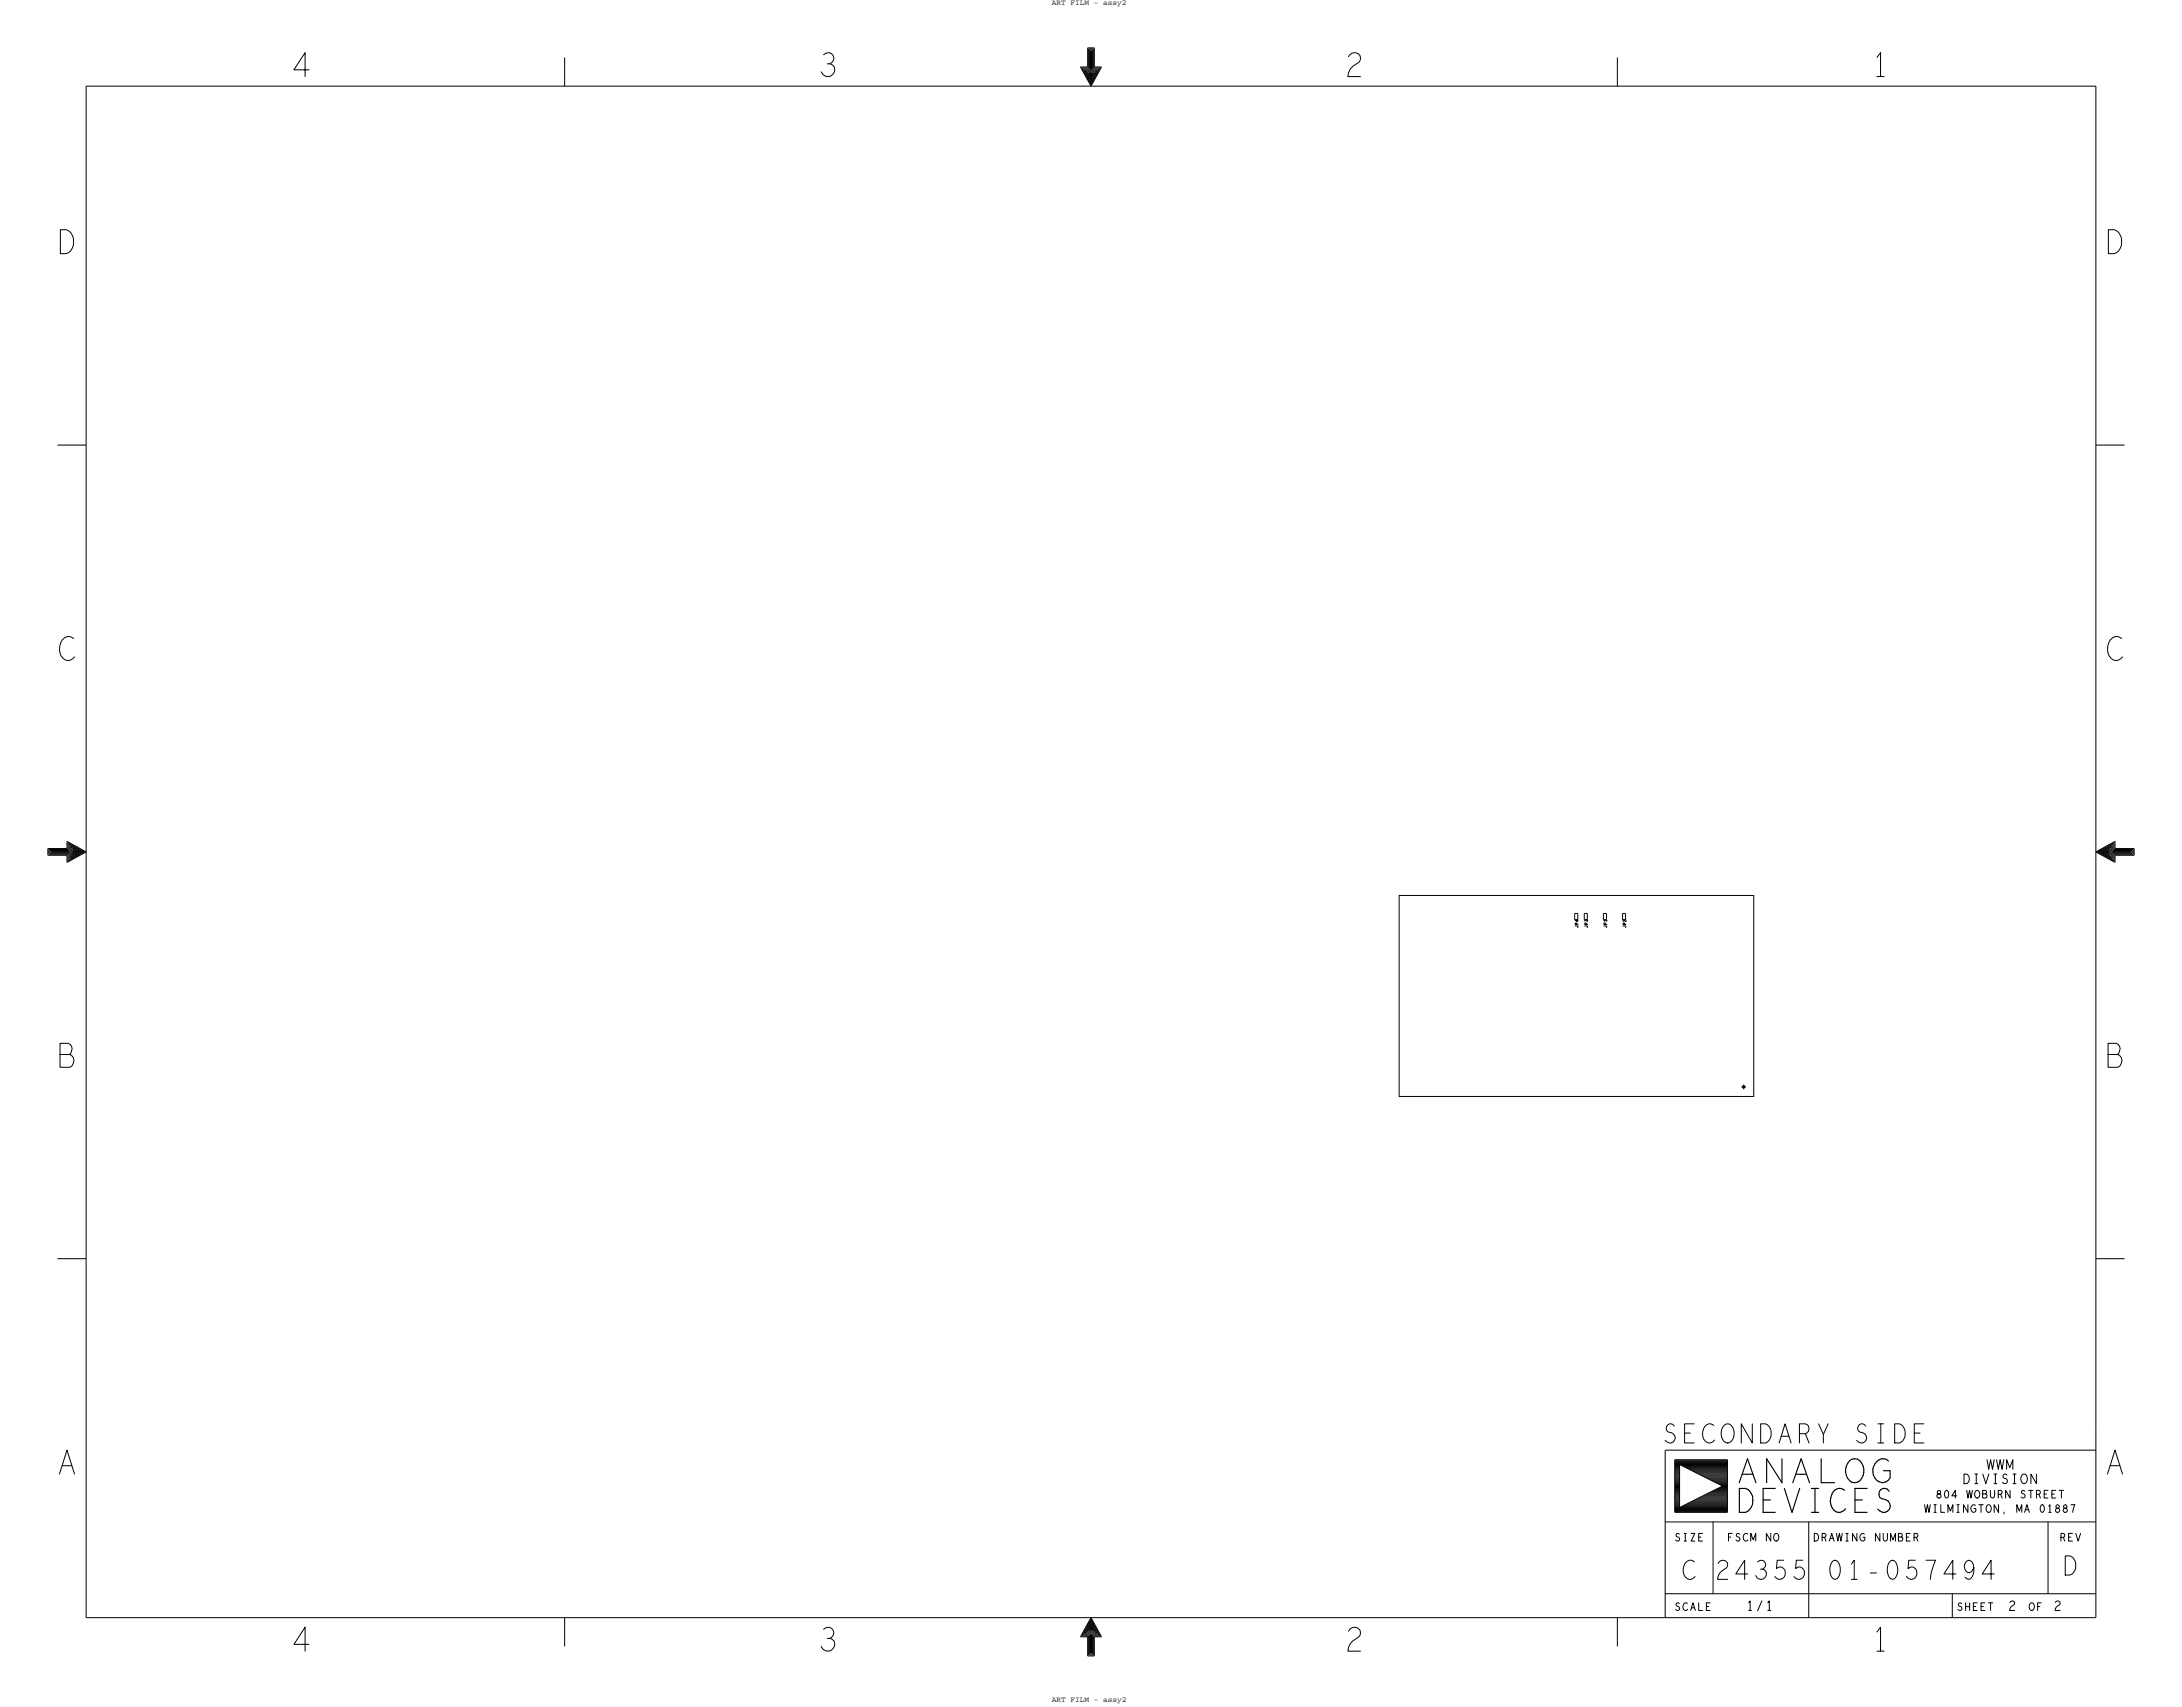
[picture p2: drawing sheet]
<svg xmlns="http://www.w3.org/2000/svg" width="579mm" height="453mm" viewBox="0 0 579 453" stroke-linecap="round" stroke-linejoin="round" font-family="sans-serif">
<defs><g id="words">
<g font-size="6.3">
<text x="217.3" y="20.3">3</text>
<text x="496.7" y="20.3">1</text>
<text x="15.4" y="391.2">A</text>
<text x="558.9" y="391.2">A</text>
<text x="217.3" y="438.1">3</text>
<text x="496.7" y="438.1">1</text>
</g>
<text font-size="2.5" x="463.5" y="427.4">1/1</text>
<g font-size="2.1">
<text x="279.2" y="1.2">ART FILM - assy2</text>
<text x="279.2" y="451.7">ART FILM - assy2</text>
</g>
<g font-size="2">
<text x="546.7" y="408.9">REV</text>
<text x="519.4" y="427.4">SHEET</text>
</g>
</g></defs>
<!-- layer: Board Outline -->
<path d="M371.3 237.6h94.2v53.4h-94.2z" fill="none" stroke="#000" stroke-width=".27"/>
<!-- layer: Components -->
<g fill="none" stroke="#000" stroke-width=".27">
<path d="M149.9 15.2v7.7M288.3 18.8h2.5l-1.2 2.5zM288.7 12.7h1.7v5.1h2l-2.8 5.1-2.8-5.1h1.9zM288.7 19.1h1.7l-.8 1.9zM288.9 13h1.3v5h1.8l-2.4 4.5-2.5-4.5h1.8zM289.1 19.3h1l-.5 1.3zM289.2 13.2h.7v5.1h1.7l-2 3.8-2.1-3.8h1.7zM289.3 19.6h.5l-.2 .6zM289.4 13.5h.3v5h1.5l-1.6 3.2-1.7-3.2h1.5zM289.6 19.7v.2M429.3 15.2v7.7M22.9 22.9h533.4v406.4h-533.4z"/>
<path d="M15.2 118.1h7.7M556.3 118.1h7.6M12.7 225.2h5.1v-1.9l5.1 2.8-5.1 2.8v-2h-5.1zM13 225.4h5v-1.8l4.5 2.5-4.5 2.4v-1.8h-5zM13.2 225.7h5.1v-1.7l3.8 2.1-3.8 2v-1.7h-5.1zM13.5 225.9h5v-1.5l3.2 1.7-3.2 1.6v-1.5h-5zM18.8 224.8l2.5 1.3-2.5 1.2zM19 225.2l2 .9-2 .8zM19.3 225.6l1.3 .5-1.3 .5zM19.6 225.8l.6 .3-.6 .2zM19.7 226.1h.2M556.3 226.1l5-2.8v1.9h5.1v1.7h-5.1v2z"/>
<path d="M556.6 226.1l4.5-2.5v1.8h5.1v1.3h-5.1v1.8zM557 226.1l3.8-2.1v1.7h5.1v.7h-5.1v1.7zM557.4 226.1l3.2-1.7v1.5h5.1v.3h-5.1v1.5zM557.8 226.1l2.5-1.3v2.5zM558.2 226.1l1.9-.9v1.7zM558.5 226.1l1.3-.5v1zM558.9 226.1l.7-.3v.5zM559.2 226.1h.2M417.9 242.4h.8v1.6h-.8zM420.5 242.4h.8v1.6h-.8zM425.6 242.4h.8v1.6h-.8zM430.6 242.4h.8v1.6h-.8z"/>
<path d="M15.2 334h7.7M556.3 334h7.6M444.5 388.9h1.3M444.5 389.1h1.3M444.5 389.4h1.3M444.5 389.6h1.3M444.5 389.9h1.3M444.5 390.1h1.3M444.5 390.4h1.3M444.5 390.7h1.3M444.5 390.9h1.3M444.5 391.2h1.3"/>
<path d="M444.5 391.4h1.3M444.5 391.7h1.3M444.5 391.9h1.3M444.5 392.2h1.3M444.5 392.4h1.3M444.5 392.7h1.3M444.5 392.9h1.3M444.5 393.2h1.3M444.5 393.4h1.3M444.5 393.7h1.3M444.5 394h1.3M444.5 394.2h1.3"/>
<path d="M444.5 394.5h1.3M444.5 394.7h1.3M444.5 395h1.3M444.5 395.2h1.3M444.5 395.5h1.3M444.5 398.5h1.3M444.5 398.8h1.3M444.5 397.8h1.3M444.5 398h1.3M444.5 398.3h1.3M444.5 397h1.3M444.5 397.3h1.3"/>
<path d="M444.5 397.5h1.3M444.5 396.2h1.3M444.5 396.5h1.3M444.5 396.7h1.3M444.5 395.7h1.3M444.5 396h1.3M444.5 399.3h1.3M444.5 399h1.3M444.5 399.5h1.3M444.5 399.8h1.3M444.5 387.6h14M444.5 387.9h14"/>
<path d="M444.5 388.1h14M444.5 388.4h14M444.5 388.6h14M444.5 387.3h14v14h-14zM445.8 388.6l11.4 5.7-11.4 5.7zM446.3 388.9h12.2M446.3 399.8h12.2M446.8 389.1h11.7M446.8 399.5h11.7M447.3 389.4h11.2M447.3 399.3h11.2M447.8 389.6h10.7"/>
<path d="M447.8 399h10.7M448.3 389.9h10.2M448.3 398.8h10.2M448.8 390.1h9.7M448.8 398.5h9.7M449.3 390.4h9.2M449.3 398.3h9.2M449.8 390.7h8.7M449.8 398h8.7M450.3 390.9h8.2M450.3 397.8h8.2M450.8 391.2h7.7"/>
<path d="M450.8 397.5h7.7M451.4 391.4h7.1M451.4 397.3h7.1M451.9 391.7h6.6M451.9 397h6.6M452.4 391.9h6.1M452.4 396.7h6.1M452.9 392.2h5.6M452.9 396.5h5.6M453.4 392.4h5.1M453.4 396.2h5.1M453.9 392.7h4.6"/>
<path d="M453.9 396h4.6M454.4 392.9h4.1M454.4 395.7h4.1M454.9 393.2h3.6M454.9 395.5h3.6M455.4 393.4h3.1M455.4 395.2h3.1M455.9 393.7h2.6M455.9 395h2.6M456.4 394h2.1M456.4 394.7h2.1M456.9 394.2h1.6"/>
<path d="M456.9 394.5h1.6M457.2 394.3h1.3M556.3 384.8h-114.3v44.5M442 403.9h114.3M444.5 400h14M444.5 400.3h14M444.5 400.6h14M444.5 400.8h14M444.5 401.1h14M454.7 403.9v19M480.1 403.9v25.4M543.6 403.9v19"/>
<path d="M149.9 429.3v7.6M289.6 429.3l2.8 5h-2v5.1h-1.7v-5.1h-1.9zM289.6 430.4l1.6 3.2h-1.5v5.1h-.3v-5.1h-1.5zM289.6 430l2 3.8h-1.7v5.1h-.7v-5.1h-1.7zM289.6 429.6l2.4 4.5h-1.8v5.1h-1.3v-5.1h-1.8zM289.6 432.2v.2M289.6 430.8l1.2 2.5h-2.5zM289.6 431.2l.8 1.9h-1.7zM289.6 431.5l.5 1.3h-1zM289.6 431.9l.2 .7h-.5zM429.3 429.3v7.6M442 422.9h114.3"/>
<path d="M518.2 422.9v6.4"/>
</g>
<g fill="none" stroke="#000" stroke-width=".3">
<path d="M461.6 393.4l2.2-6.3 2.2 6.3M461.6 395h1.7a3.5 3.5 0 0 1 .6 6l-.6 .3h-1.7zM462.5 391.2h2.7M467.9 398h2M471.2 395h-3.3v6.3h3.3M472.9 387.1v6.3l-4-6.3v6.3M473.6 395l2 6.3 2-6.3M475.8 393.4l2.2-6.3 2.3 6.3M476.7 391.2h2.7M480.8 395h1.9M481.7 395v6.3M483.4 387.1v6.3h3.5"/>
<path d="M489.6 395.5a2.06 2.06 0 0 0-3.4 .9 3.4 3.4 0 0 0 1.6 4.9 2.36 2.36 0 0 0 2-.9M490.9 387.6a2.19 2.19 0 0 1 3.6 1.4 3.6 3.6 0 0 1-1.5 4.3 2.56 2.56 0 0 1-3.2-2.6 3.8 3.8 0 0 1 1.1-3.1zM492.3 398h2M495.6 395h-3.3v6.3h3.3M501.2 387.7a2.21 2.21 0 0 0-3.6 .8 3.2 3.2 0 0 0 2 4.9l.9-.2 1.1-1v-1.9h-1.7M501.4 395.7a1.45 1.45 0 0 0-2.3-.3 1.45 1.45 0 0 0 .3 2.3 1.88 1.88 0 0 1 2.2 1.4 1.88 1.88 0 0 1-1.3 2.2h-.6l-1.4-.8M480.8 401.3h1.9"/>
</g>
<!-- layer: Text -->
<g fill="none" stroke="#000" stroke-width=".27">
<path d="M82 18.5h-4l3-4.5v6.3M218.6 14.5a1.53 1.53 0 0 1 2.4 .1 1.53 1.53 0 0 1-.7 2.3M357.9 15a1.61 1.61 0 0 1 2.3-.9 1.61 1.61 0 0 1 .5 2.4 4.3 4.3 0 0 0-3 3.8h3.4M498.1 15.2l1-1.2v6.3M16 61h1.6a3.6 3.6 0 0 1 0 6.3h-1.6zM559.6 61h1.6a3.6 3.6 0 0 1 0 6.3h-1.6zM19.5 169.4a2.04 2.04 0 0 0-3.3 1 3.4 3.4 0 0 0 1.6 4.9 2.26 2.26 0 0 0 2-1M563.1 169.4a2.04 2.04 0 0 0-3.4 1 3.4 3.4 0 0 0 1.6 4.9 2.26 2.26 0 0 0 2-1M418.1 245.7h.6l.1 .2-.1 .2M418.5 245.3v-.3h-.4v.3h.7M418.6 244.1v.5l-.5-.4h.7M420.6 245.7h.6l.2 .2-.2 .2"/>
<path d="M421 244.3l-.3-.2v.4M421 244.3a.22 .22 0 0 1 .2-.2 .22 .22 0 0 1 .2 .2 .22 .22 0 0 1-.2 .2M421.1 245.3l-.1-.3h-.4v.3h.8M425.7 245.7h.6l.2 .2-.2 .2M426.1 245.3v-.3h-.4v.3h.8M426.5 244.3h-.8l.1 .1M426.5 244.2v.2M430.8 245.7h.6l.1 .2-.1 .2M431.2 245.3v-.3h-.4v.3h.7M431.5 244.1v.4l-.6-.4-.1 .2 .1 .2M15.9 279.8h2.5a1.84 1.84 0 0 1 1.2 1.7 1.84 1.84 0 0 1-1 1.7h-2.7v-6.3h2.2a1.7 1.7 0 0 1 .3 2.9M559.5 279.8h2.5a1.84 1.84 0 0 1 1.2 1.7 1.84 1.84 0 0 1-1.1 1.7h-2.6v-6.3h2.2a1.7 1.7 0 0 1 .3 2.9"/>
<path d="M444.4 378.4a1.16 1.16 0 0 0-1.9-.2 1.16 1.16 0 0 0 .3 1.8 1.49 1.49 0 0 1 1.7 1.1 1.49 1.49 0 0 1-1 1.8h-.5l-1-.7M449.6 377.8h-2.5v5.1h2.5M454.9 378.2a1.61 1.61 0 0 0-2.7 .8 2.74 2.74 0 0 0 1.3 3.9 1.79 1.79 0 0 0 1.5-.8M457.6 378.2a1.51 1.51 0 0 1 1.6-.2 1.51 1.51 0 0 1 .9 1.3 3 3 0 0 1-1.1 3.5 1.9 1.9 0 0 1-2.2-2.1 3.1 3.1 0 0 1 .8-2.5zM465.1 377.8v5.1l-2.9-5.1v5.1M467.3 377.8h1.3a2.88 2.88 0 0 1 0 5.1h-1.3zM482.7 377.8l1.2 2.8v2.3M485.2 377.8l-1.3 2.8M495.2 378.4a1.16 1.16 0 0 0-1.9-.2 1.16 1.16 0 0 0 .3 1.8 1.49 1.49 0 0 1 1.7 1.1 1.49 1.49 0 0 1-1 1.8h-.5l-1-.7M498.4 377.8h1.5M499.2 377.8v5.1M502.9 377.8h1.2a2.88 2.88 0 0 1 0 5.1h-1.2z"/>
<path d="M510.6 377.8h-2.5v5.1h2.5M15.8 391.2l2-6.4 2 6.4M447.1 380.3h1.5M472.2 382.9l1.6-5.1 1.6 5.1M472.8 381.1h2M477.6 380.4h1.6a1.38 1.38 0 0 0 .9-1.3 1.38 1.38 0 0 0-.9-1.3h-1.6v5.1M479.2 380.4l.9 2.5M498.4 382.9h1.5M508.1 380.3h1.5M510.8 399.3l.3 2 .5-2 .4 2 .3-2M513.3 399.3h.6M513.6 399.3v2"/>
<path d="M514.2 395.7l-.1 .3a.64 .64 0 0 0 .9 .5 .55 .55 0 0 1-.1 .9 .55 .55 0 0 1-.8-.3 .55 .55 0 0 1 .6-.7 .46 .46 0 0 0 .3-.7 .46 .46 0 0 0-.8 0zM515.1 399.3v2h1M516.4 395.5a1 1 0 0 1 .9 .7 1 1 0 0 1-.3 1.1l-.2 .1a1 1 0 0 1-.8-.6 1 1 0 0 1 .3-1.1zM519.3 396.9h-1.3l1-1.4v2M519.4 399.3h.6M519.7 399.3v2M521.3 391.2a1.28 1.28 0 0 1 1.4 1.2 1.28 1.28 0 0 1-1.4 1.3zM522 395.5l.3 2 .4-2 .4 2 .4-2M522.3 399.3v2l-1.2-2v2M524.1 393.7h.8M524.1 391.2h.8M524.3 399.5a.89 .89 0 0 0-1.2 .3 .89 .89 0 0 0 .1 1.1l.2 .2a.6 .6 0 0 0 1-.2v-.6h-.5"/>
<path d="M524.4 395.6a.9 .9 0 0 1 1 .4 .9 .9 0 0 1-.1 1.1 .66 .66 0 0 1-.8 .3 .66 .66 0 0 1-.4-.8zM524.5 391.2v2.5M525.2 399.3h1.2M525.8 399.3v2M526.2 396.4l1 .1 .2 .4-.4 .6h-.8v-2l.9 .1 .1 .3-.2 .5M526.3 391.2l.7 2.5 .8-2.5M527.4 387.3l.4 2.6 .5-2.6 .5 2.6 .5-2.6M527.4 399.5a.9 .9 0 0 1 1.1 .3 .9 .9 0 0 1-.2 1.1 .66 .66 0 0 1-.8 .4 .66 .66 0 0 1-.4-.9zM528.3 395.5v1.4a.56 .56 0 0 0 .5 .6 .56 .56 0 0 0 .6-.6v-1.4M529.2 393.7h.8M529.2 391.2h.8M529.6 391.2v2.5"/>
<path d="M529.9 387.3l.5 2.6 .5-2.6 .5 2.6 .4-2.6M530.4 396.5h.6a.55 .55 0 0 0 .4-.5 .55 .55 0 0 0-.4-.5h-.6v2M530.4 399.3v2l-1.1-2v2M531 396.5l.4 1M532.6 389.9v-2.6l.8 2.2 .8-2.2v2.6M532.7 391.5a.58 .58 0 0 0-1-.2 .58 .58 0 0 0 .2 1 .73 .73 0 0 1 .9 .9 .73 .73 0 0 1-1.3 .2M533.5 395.5v2l-1.2-2v2M534.3 393.7h.8M534.3 391.2h.8M534.7 391.2v2.5M536.7 391.4a.95 .95 0 0 1 1.2 .1 .95 .95 0 0 1 .2 1.1 .88 .88 0 0 1-.9 1.1 .88 .88 0 0 1-.8-1.1v-.7zM537.4 395.7a.46 .46 0 0 0-.7-.1 .46 .46 0 0 0 .1 .8 .59 .59 0 0 1 .7 .7 .59 .59 0 0 1-1.1 .1"/>
<path d="M538.4 395.5h1.2M539 395.5v2M540.5 391.2v2.5l-1.5-2.5v2.5M540.5 396.5h.6a.55 .55 0 0 0 .4-.5 .55 .55 0 0 0-.4-.5h-.6v2M541.1 396.5l.4 1M541.8 399.4a1 1 0 0 1 .9 .6 1 1 0 0 1-.3 1.1l-.2 .2a1 1 0 0 1-.8-.7 1 1 0 0 1 .3-1.1zM542.5 396.5h.7M543.6 395.5h-1.1v2h1.1M543.8 399.7l.3-.4v2M544.6 396.5h.6M545.6 395.5h-1v2h1M545.7 399.5l-.1 .3a.64 .64 0 0 0 .9 .5 .55 .55 0 0 1-.1 .9 .55 .55 0 0 1-.8-.3 .55 .55 0 0 1 .6-.7 .46 .46 0 0 0 .3-.7 .46 .46 0 0 0-.8 0z"/>
<path d="M546.5 395.5h1.2M547.1 395.5v2M547.8 399.5l-.1 .3a.64 .64 0 0 0 .8 .5 .55 .55 0 0 1-.1 .9 .55 .55 0 0 1-.8-.3 .55 .55 0 0 1 .7-.7 .46 .46 0 0 0 .2-.7 .46 .46 0 0 0-.7 0zM549.7 399.3h1l-.6 2M559.3 391.2l2-6.4 2 6.4M445.7 407.1a.46 .46 0 0 0-.7 0 .46 .46 0 0 0 .1 .7 .59 .59 0 0 1 .7 .8 .59 .59 0 0 1-1.1 .1M447 408.9h.6M447 406.9h.6M447.3 406.9v2M448.8 406.9h1l-1 2h1M449.7 414.4a1.61 1.61 0 0 0-2.7 .8 2.74 2.74 0 0 0 1.3 3.9 1.79 1.79 0 0 0 1.6-.8M450.8 407.9h.7"/>
<path d="M451.9 406.9h-1.1v2h1.1M456 414.9a1.28 1.28 0 0 1 1.8-.8 1.28 1.28 0 0 1 .4 2 3.4 3.4 0 0 0-2.3 3h2.6M458.7 407.9h.7M459.7 406.9h-1v2M461.7 407.1a.46 .46 0 0 0-.7 0 .46 .46 0 0 0 .1 .7 .59 .59 0 0 1 .7 .8 .59 .59 0 0 1-1.1 .1M463.9 407.1a.92 .92 0 0 0-1.2 .3 .92 .92 0 0 0 .1 1.1l.5 .4 .6-.3M463.9 417.7h-3.2l2.3-3.7v5.1M464.7 408.9v-2l.6 1.7 .7-1.7v2M466.5 414.4a1.22 1.22 0 0 1 1.9 .1 1.22 1.22 0 0 1-.6 1.9M467.2 416.4a1.39 1.39 0 0 1 1.5 1.9 1.39 1.39 0 0 1-2.4 .4l-.3-.6M470 406.9v2l-1.2-2v2M471 407.1a.9 .9 0 0 1 1.1 .4 .9 .9 0 0 1-.1 1.1 .66 .66 0 0 1-.9 .3 .66 .66 0 0 1-.4-.8z"/>
<path d="M473.4 414h-1.7l-.2 2.2a1.46 1.46 0 0 1 1.9-.1 1.46 1.46 0 0 1 .4 1.9 1.48 1.48 0 0 1-1.3 1.1 1.48 1.48 0 0 1-1.5-.8M478.5 414h-1.7l-.2 2.2a1.46 1.46 0 0 1 1.9-.1 1.46 1.46 0 0 1 .4 1.9 1.48 1.48 0 0 1-1.3 1.1 1.48 1.48 0 0 1-1.5-.8M481.5 406.9a1.02 1.02 0 0 1 1.2 1 1.02 1.02 0 0 1-1.2 1zM483.6 408h.7a.55 .55 0 0 0 .3-.6 .55 .55 0 0 0-.3-.5h-.7v2M484.3 408l.3 .9M485.5 408.9l.7-2 .6 2M485.7 408.2h.9M486.5 414.2a1.15 1.15 0 0 1 1.7 .9 3.6 3.6 0 0 1-.6 3.8 1.15 1.15 0 0 1-1.7-.9 3.6 3.6 0 0 1 .6-3.8zM487.4 406.9l.4 2 .4-2 .4 2 .3-2M489.9 408.9h.6M489.9 406.9h.6M490.2 406.9v2"/>
<path d="M491.4 415l.7-1v5.1M491.4 419.1h1.5M492.8 406.9v2l-1.1-2v2M494.8 407.1a.89 .89 0 0 0-1.1 .3 .89 .89 0 0 0 .1 1.1l.1 .2a.6 .6 0 0 0 1-.2v-.6h-.5M496.4 417.4h1.6M498.9 406.9v2l-1.1-2v2M499.8 406.9v1.5a.56 .56 0 0 0 .6 .5 .56 .56 0 0 0 .5-.5v-1.5M501.8 408.9v-2l.6 1.7 .7-1.7v2M501.8 414.2a1.15 1.15 0 0 1 1.6 .9 3.6 3.6 0 0 1-.6 3.8 1.15 1.15 0 0 1-1.7-.9 3.6 3.6 0 0 1 .7-3.8zM503.9 407.9h.9l.2 .5-.3 .5h-.8v-2l.8 .1 .2 .3-.3 .6M506 407.9h.6M507 406.9h-1v2h1"/>
<path d="M508 408h.6a.55 .55 0 0 0 .4-.6 .55 .55 0 0 0-.4-.5h-.6v2M508.3 414h-1.7l-.2 2.2a1.46 1.46 0 0 1 1.9-.1 1.46 1.46 0 0 1 .4 1.9 1.48 1.48 0 0 1-1.3 1.1 1.48 1.48 0 0 1-1.4-.8M508.6 408l.4 .9M511.2 414h2.5l-1.1 3.1-.3 2M513.3 401.3h.6M517 401.3v-2l.7 1.7 .6-1.7v2M519.1 417.7h-3.2l2.4-3.7v5.1M519.4 401.3h.6M523.9 416l-.4 .7a.99 .99 0 0 1-1.7 .2 1.76 1.76 0 0 1 .8-2.9 2.75 2.75 0 0 1 1.1 3.7l-.7 1.2-.5 .2-1-.6M529.3 417.7h-3.2l2.3-3.7v5.1M531.9 401.3l-.1 .4M535.3 401.3v-2l.6 1.7 .7-1.7v2"/>
<path d="M537.3 401.3l.7-2 .6 2M537.6 400.6h.8M543.8 401.3h.6M547 408h.6a.55 .55 0 0 0 .4-.6 .55 .55 0 0 0-.4-.5h-.6v2M548.1 412.9h1.3a2.88 2.88 0 0 1 0 5.1h-1.3zM550 406.9h-1v2h1M550.9 406.9l.7 2 .6-2M82 436.4h-4l3-4.6v6.3M218.6 432.3a1.53 1.53 0 0 1 2.4 .1 1.53 1.53 0 0 1-.7 2.4M357.9 432.9a1.61 1.61 0 0 1 2.3-1 1.61 1.61 0 0 1 .5 2.4 4.3 4.3 0 0 0-3 3.8h3.4M445.7 425.6a.46 .46 0 0 0-.7-.1 .46 .46 0 0 0 .1 .7 .59 .59 0 0 1 .7 .8 .59 .59 0 0 1-1.1 .1M447.9 425.5a.92 .92 0 0 0-1.2 .3 .92 .92 0 0 0 .1 1.1l.5 .5 .6-.3"/>
<path d="M448.7 427.4l.6-2.1 .7 2.1M448.9 426.6h.8M450.8 425.3v2.1h1.1M452.9 426.3h.6M453.9 425.3h-1v2.1h1M464.1 425.3l.4-.5v2.6M467.6 424.8l-1.1 2.6M469.2 425.3l.4-.5v2.6M498.1 433.1l1-1.3v6.3M520.6 425.6a.46 .46 0 0 0-.7-.1 .46 .46 0 0 0 .1 .7 .59 .59 0 0 1 .7 .8 .59 .59 0 0 1-1 .1M521.7 425.3v2.1M522.8 425.3v2.1"/>
<path d="M524.8 425.3h-1.1v2.1h1.1M526.8 425.3h-1v2.1h1M527.7 425.3h1.2M528.3 425.3v2.1M533.4 425.2a.64 .64 0 0 1 .9-.3 .64 .64 0 0 1 .2 .9 1.7 1.7 0 0 0-1.1 1.6h1.3M538.9 425.5a.9 .9 0 0 1 1 .4 .9 .9 0 0 1-.1 1.1 .66 .66 0 0 1-.9 .3 .66 .66 0 0 1-.3-.8zM540.8 426.3h.6M541.8 425.3h-1v2.1M545.5 425.2a.64 .64 0 0 1 .9-.3 .64 .64 0 0 1 .2 .9 1.7 1.7 0 0 0-1.2 1.6h1.4"/>
</g>
<!-- layer: Drawing Origin -->
<path d="M462.2 288.4h1.2M462.6 288.2h.4v.4h-.4zM462.8 287.8v1.3" fill="none" stroke="#000" stroke-width=".27"/>
<use href="#words"/>
</svg>
